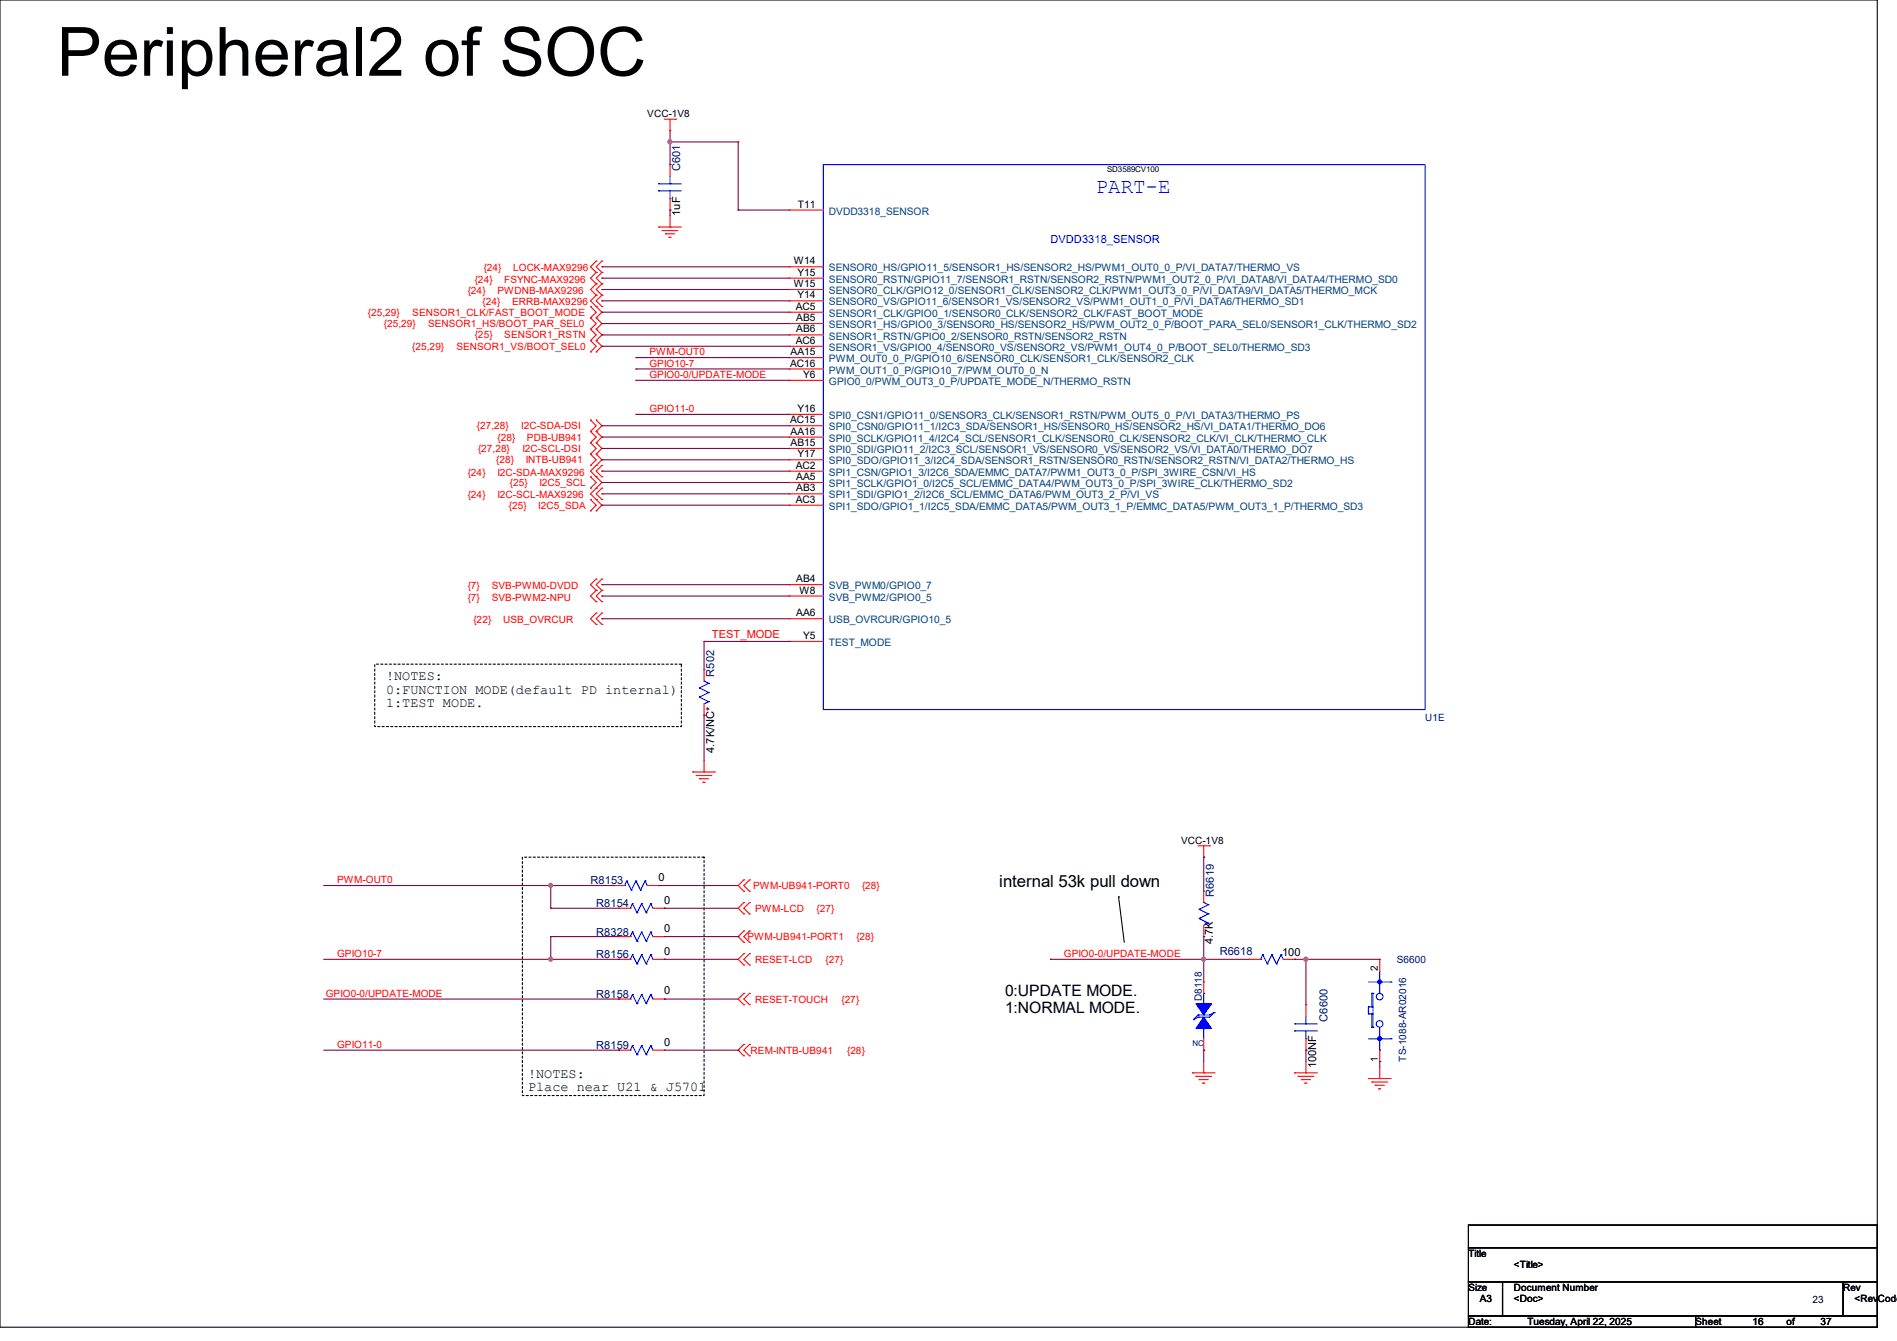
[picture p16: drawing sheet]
<svg xmlns="http://www.w3.org/2000/svg" width="297mm" height="210mm" viewBox="0 0 297 210" stroke-linecap="round" stroke-linejoin="round" font-family="sans-serif">
<defs><g id="words">
<text font-size="10.6" x="8.9" y="11.9">Peripheral2 of SOC</text>
<text font-size="3.3" fill="#00f" x="171.6" y="30.2">PART-E</text>
<text font-size="2.6" x="156.5" y="138.9">internal 53k pull down</text>
<g font-size="2.5">
<text x="157.4" y="156">0:UPDATE MODE.</text>
<text x="157.4" y="158.6">1:NORMAL MODE.</text>
</g>
<g font-size="2.1">
<text x="60.5" y="106.6">!NOTES:</text>
<text x="60.5" y="108.7">0:FUNCTION MODE(default PD internal)</text>
<text x="60.5" y="110.8">1:TEST MODE.</text>
<text x="82.7" y="168.8">!NOTES:</text>
<text x="82.7" y="170.9">Place near U21 &amp; J5701</text>
</g>
<g font-size="1.7" fill="#000080">
<text x="106.5" y="26.8" transform="rotate(-90 106.5 26.8)">C601</text>
<text x="111.8" y="106" transform="rotate(-90 111.8 106)">R502</text>
<text x="92.5" y="138.5">R8153</text>
<text x="93.3" y="142.1">R8154</text>
<text x="190.1" y="140.5" transform="rotate(-90 190.1 140.5)">R6619</text>
<text x="93.3" y="146.5">R8328</text>
<text x="191" y="149.5">R6618</text>
<text x="93.3" y="150.1">R8156</text>
<text x="93.3" y="156.3">R8158</text>
<text x="207.9" y="160" transform="rotate(-90 207.9 160)">C6600</text>
<text x="93.3" y="164.3">R8159</text>
</g>
<g font-size="1.7">
<text x="106.5" y="33.8" transform="rotate(-90 106.5 33.8)">1uF</text>
<text x="111.8" y="117.9" transform="rotate(-90 111.8 117.9)">4.7K/NC*</text>
<text x="103.1" y="138">0</text>
<text x="104" y="141.5">0</text>
<text x="104" y="149.5">0</text>
<text x="104" y="146">0</text>
<text x="189.9" y="147.9" transform="rotate(-90 189.9 147.9)">4.7K</text>
<text x="200.7" y="149.7">100</text>
<text x="104" y="155.7">0</text>
<text x="104" y="163.7">0</text>
<text x="206.1" y="167.3" transform="rotate(-90 206.1 167.3)">100NF</text>
</g>
<text font-size="1.7" fill="#00f" x="164.5" y="38.1">DVDD3318_SENSOR</text>
<text font-size="1.7" fill="#f00" x="111.5" y="99.9">TEST_MODE</text>
<g font-size="1.6">
<text x="101.3" y="18.3">VCC-1V8</text>
<text x="124.9" y="32.5">T11</text>
<text x="124.3" y="41.4">W14</text>
<text x="124.3" y="45">W15</text>
<text x="124.8" y="46.7">Y14</text>
<text x="124.8" y="43.2">Y15</text>
<text x="124.6" y="48.5">AC5</text>
<text x="124.6" y="53.8">AC6</text>
<text x="124.7" y="52.1">AB6</text>
<text x="124.7" y="50.3">AB5</text>
<text x="123.7" y="57.4">AC16</text>
<text x="123.8" y="55.6">AA15</text>
<text x="125.7" y="59.2">Y6</text>
<text x="124.8" y="64.5">Y16</text>
<text x="123.7" y="66.3">AC15</text>
<text x="123.8" y="69.9">AB15</text>
<text x="123.8" y="68.1">AA16</text>
<text x="124.8" y="71.6">Y17</text>
<text x="124.6" y="73.4">AC2</text>
<text x="124.7" y="75.2">AA5</text>
<text x="124.7" y="77">AB3</text>
<text x="124.6" y="78.7">AC3</text>
<text x="124.7" y="91.2">AB4</text>
<text x="125.2" y="93">W8</text>
<text x="124.7" y="96.5">AA6</text>
<text x="125.7" y="100.1">Y5</text>
<text x="184.9" y="132.1">VCC-1V8</text>
<text x="215.7" y="152" transform="rotate(-90 215.7 152)">2</text>
<text x="215.7" y="166.2" transform="rotate(-90 215.7 166.2)">1</text>
<text x="229.9" y="196.8">Title</text>
<text x="229.9" y="202.2">Size</text>
<text x="231.7" y="204">A3</text>
<text x="237" y="202.2">Document Number</text>
<text x="237" y="204">&lt;Doc&gt;</text>
<text x="237" y="198.6">&lt;Title&gt;</text>
<text x="288.6" y="202.2">Rev</text>
<text x="290.4" y="204">&lt;RevCode&gt;</text>
<text x="229.9" y="207.5">Date:</text>
<text x="239.1" y="207.5">Tuesday, April 22, 2025</text>
<text x="265.5" y="207.5">Sheet</text>
<text x="274.4" y="207.5">16</text>
<text x="279.7" y="207.5">of</text>
<text x="283.8" y="204.1">23</text>
<text x="285" y="207.5">37</text>
</g>
<g font-size="1.6" fill="#004080">
<text x="129.8" y="33.6">DVDD3318_SENSOR</text>
<text x="129.8" y="42.5">SENSOR0_HS/GPIO11_5/SENSOR1_HS/SENSOR2_HS/PWM1_OUT0_0_P/VI_DATA7/THERMO_VS</text>
<text x="129.8" y="47.8">SENSOR0_VS/GPIO11_6/SENSOR1_VS/SENSOR2_VS/PWM1_OUT1_0_P/VI_DATA6/THERMO_SD1</text>
<text x="129.8" y="44.3">SENSOR0_RSTN/GPIO11_7/SENSOR1_RSTN/SENSOR2_RSTN/PWM1_OUT2_0_P/VI_DATA8/VI_DATA4/THERMO_SD0</text>
<text x="129.8" y="46.1">SENSOR0_CLK/GPIO12_0/SENSOR1_CLK/SENSOR2_CLK/PWM1_OUT3_0_P/VI_DATA9/VI_DATA5/THERMO_MCK</text>
<text x="129.8" y="49.6">SENSOR1_CLK/GPIO0_1/SENSOR0_CLK/SENSOR2_CLK/FAST_BOOT_MODE</text>
<text x="129.8" y="53.2">SENSOR1_RSTN/GPIO0_2/SENSOR0_RSTN/SENSOR2_RSTN</text>
<text x="129.8" y="51.4">SENSOR1_HS/GPIO0_3/SENSOR0_HS/SENSOR2_HS/PWM_OUT2_0_P/BOOT_PARA_SEL0/SENSOR1_CLK/THERMO_SD2</text>
<text x="129.8" y="54.9">SENSOR1_VS/GPIO0_4/SENSOR0_VS/SENSOR2_VS/PWM1_OUT4_0_P/BOOT_SEL0/THERMO_SD3</text>
<text x="129.8" y="56.7">PWM_OUT0_0_P/GPIO10_6/SENSOR0_CLK/SENSOR1_CLK/SENSOR2_CLK</text>
<text x="129.8" y="58.5">PWM_OUT1_0_P/GPIO10_7/PWM_OUT0_0_N</text>
<text x="129.8" y="65.6">SPI0_CSN1/GPIO11_0/SENSOR3_CLK/SENSOR1_RSTN/PWM_OUT5_0_P/VI_DATA3/THERMO_PS</text>
<text x="129.8" y="60.3">GPIO0_0/PWM_OUT3_0_P/UPDATE_MODE_N/THERMO_RSTN</text>
<text x="129.8" y="67.4">SPI0_CSN0/GPIO11_1/I2C3_SDA/SENSOR1_HS/SENSOR0_HS/SENSOR2_HS/VI_DATA1/THERMO_DO6</text>
<text x="129.8" y="71">SPI0_SDI/GPIO11_2/I2C3_SCL/SENSOR1_VS/SENSOR0_VS/SENSOR2_VS/VI_DATA0/THERMO_DO7</text>
<text x="129.8" y="69.2">SPI0_SCLK/GPIO11_4/I2C4_SCL/SENSOR1_CLK/SENSOR0_CLK/SENSOR2_CLK/VI_CLK/THERMO_CLK</text>
<text x="129.8" y="72.7">SPI0_SDO/GPIO11_3/I2C4_SDA/SENSOR1_RSTN/SENSOR0_RSTN/SENSOR2_RSTN/VI_DATA2/THERMO_HS</text>
<text x="129.8" y="76.3">SPI1_SCLK/GPIO1_0/I2C5_SCL/EMMC_DATA4/PWM_OUT3_0_P/SPI_3WIRE_CLK/THERMO_SD2</text>
<text x="129.8" y="74.5">SPI1_CSN/GPIO1_3/I2C6_SDA/EMMC_DATA7/PWM1_OUT3_0_P/SPI_3WIRE_CSN/VI_HS</text>
<text x="129.8" y="79.8">SPI1_SDO/GPIO1_1/I2C5_SDA/EMMC_DATA5/PWM_OUT3_1_P/EMMC_DATA5/PWM_OUT3_1_P/THERMO_SD3</text>
<text x="129.8" y="78.1">SPI1_SDI/GPIO1_2/I2C6_SCL/EMMC_DATA6/PWM_OUT3_2_P/VI_VS</text>
<text x="129.8" y="94.1">SVB_PWM2/GPIO0_5</text>
<text x="129.8" y="92.3">SVB_PWM0/GPIO0_7</text>
<text x="129.8" y="97.6">USB_OVRCUR/GPIO10_5</text>
<text x="129.8" y="101.2">TEST_MODE</text>
</g>
<g font-size="1.6" fill="#f00">
<text x="73.2" y="46.1">{24}</text>
<text x="74.3" y="44.3">{24}</text>
<text x="75.6" y="47.8">{24}</text>
<text x="75.7" y="42.5">{24}</text>
<text x="77.9" y="46.1">PWDNB-MAX9296</text>
<text x="79" y="44.3">FSYNC-MAX9296</text>
<text x="80.2" y="47.8">ERRB-MAX9296</text>
<text x="80.3" y="42.5">LOCK-MAX9296</text>
<text x="57.6" y="49.4">{25,29}</text>
<text x="60.1" y="51.2">{25,29}</text>
<text x="64.6" y="49.4">SENSOR1_CLK/FAST_BOOT_MODE</text>
<text x="67" y="51.2">SENSOR1_HS/BOOT_PAR_SEL0</text>
<text x="74.3" y="53">{25}</text>
<text x="79" y="53">SENSOR1_RSTN</text>
<text x="64.6" y="54.8">{25,29}</text>
<text x="71.5" y="54.8">SENSOR1_VS/BOOT_SEL0</text>
<text x="101.7" y="55.7">PWM-OUT0</text>
<text x="101.7" y="57.4">GPIO10-7</text>
<text x="101.7" y="59.2">GPIO0-0/UPDATE-MODE</text>
<text x="101.7" y="64.6">GPIO11-0</text>
<text x="74.7" y="67.2">{27,28}</text>
<text x="74.8" y="70.8">{27,28}</text>
<text x="77.9" y="69">{28}</text>
<text x="81.6" y="67.2">I2C-SDA-DSI</text>
<text x="81.8" y="70.8">I2C-SCL-DSI</text>
<text x="82.5" y="69">PDB-UB941</text>
<text x="73.2" y="74.5">{24}</text>
<text x="77.7" y="72.6">{28}</text>
<text x="77.9" y="74.5">I2C-SDA-MAX9296</text>
<text x="79.8" y="76.1">{25}</text>
<text x="82.3" y="72.6">INTB-UB941</text>
<text x="84.5" y="76.1">I2C5_SCL</text>
<text x="73.2" y="78.1">{24}</text>
<text x="77.9" y="78.1">I2C-SCL-MAX9296</text>
<text x="79.7" y="79.7">{25}</text>
<text x="84.3" y="79.7">I2C5_SDA</text>
<text x="73.2" y="94.1">{7}</text>
<text x="73.2" y="92.3">{7}</text>
<text x="77" y="94.1">SVB-PWM2-NPU</text>
<text x="77" y="92.3">SVB-PWM0-DVDD</text>
<text x="74.1" y="97.6">{22}</text>
<text x="78.8" y="97.6">USB_OVRCUR</text>
<text x="52.8" y="138.3">PWM-OUT0</text>
<text x="117.9" y="139.2">PWM-UB941-PORT0</text>
<text x="118.2" y="142.8">PWM-LCD</text>
<text x="127.9" y="142.8">{27}</text>
<text x="135" y="139.2">{28}</text>
<text x="52.8" y="149.9">GPIO10-7</text>
<text x="117" y="147.2">PWM-UB941-PORT1</text>
<text x="134.1" y="147.2">{28}</text>
<text x="166.6" y="149.9">GPIO0-0/UPDATE-MODE</text>
<text x="118.2" y="150.8">RESET-LCD</text>
<text x="129.2" y="150.8">{27}</text>
<text x="51" y="156.1">GPIO0-0/UPDATE-MODE</text>
<text x="118.2" y="157">RESET-TOUCH</text>
<text x="131.7" y="157">{27}</text>
<text x="52.8" y="164.1">GPIO11-0</text>
<text x="117.5" y="165">REM-INTB-UB941</text>
<text x="132.6" y="165">{28}</text>
</g>
<g font-size="1.6" fill="#000080">
<text x="223.1" y="112.9">U1E</text>
<text x="218.7" y="150.8">S6600</text>
<text x="188.2" y="156.8" transform="rotate(-90 188.2 156.8)">D8118</text>
<text x="220.2" y="166.2" transform="rotate(-90 220.2 166.2)">TS-1088-AR02016</text>
</g>
<text font-size="1.3" x="173.4" y="26.9">SD3589CV100</text>
<text font-size="1.3" fill="#000080" x="186.7" y="163.8">NC</text>
</g></defs>
<path d="M0 0h293.9v207.9h-293.9zM175.1 140.5h.1M175.1 140.5l.9 7.1M229.9 191.9h64v3.5h-64zM229.9 195.4h64v5.3h-64zM229.9 200.7h5.3v5.4h-5.3zM229.9 206.1h35.6v1.8h-35.6zM235.2 200.7h53.4v5.4h-53.4zM265.5 206.1h28.4v1.8h-28.4zM288.6 200.7h5.3v5.4h-5.3z" fill="none" stroke="#000" stroke-width=".17"/>
<path d="M58.7 104h48v9.8h-48zM81.8 134.2h28.4v37.4h-28.4z" fill="none" stroke="#000" stroke-width=".17" stroke-dasharray=".3 .3"/>
<g fill="none" stroke="#f00" stroke-width=".17">
<path d="M104 18.7h1.8M104.9 18.7v1.7M105.8 18.7h.1M103.1 35.6h.1M103.1 35.6h3.6M103.7 36.1h2.4M103.7 36.1h.1M104.2 36.6h.1M104.2 36.6h1.4M104.7 37.2h.4M104.7 37.2h.1M104.9 35.6h.1"/>
<path d="M104.9 20.4h.1M104.9 25.8h.1M104.9 32.9h.1M104.9 25.8v1.8M104.9 31.1v1.8M104.9 33.8v1.8M123.6 32.9h.1M123.6 32.9h5.3M92.5 49.8l.8 .9-.8 .9M92.5 48l.8 .9-.8 .9M92.5 53.3l.8 .9-.8 .9M92.5 51.6l.8 .9-.8 .8"/>
<path d="M92.5 51.6h.1M92.5 49.8h.1M92.5 48h.1M92.5 55.1h.1M92.5 53.3h.1M93.3 44.4h.1M93.3 46.2h.1M93.3 42.7h.1M93.3 40.9h.1M93.3 48h.1M93.3 49.8h.1M93.3 51.6h.1"/>
<path d="M93.3 53.3h.1M93.3 55.1h.1M93.3 49.8l.9 .9-.9 .9M93.3 48l.9 .9-.9 .9M93.3 53.3l.9 .9-.9 .9M93.3 51.6l.9 .9-.9 .8M93.3 44.5l-.8 .8 .8 .9M93.3 42.7l-.8 .9 .8 .8M93.3 40.9l-.8 .9 .8 .9M93.3 46.2l-.8 .9 .8 .9M94.2 44.5l-.9 .8 .9 .9M94.2 42.7l-.9 .9 .9 .8"/>
<path d="M94.2 40.9l-.9 .9 .9 .9M94.2 46.2l-.9 .9 .9 .9M94.2 44.4h.1M94.2 46.2h.1M94.2 42.7h.1M94.2 40.9h.1M94.2 48h.1M123.6 41.8h.1M123.6 47.1h.1M123.6 43.6h.1M123.6 45.3h.1M123.6 48.9h.1"/>
<path d="M123.6 52.5h.1M123.6 50.7h.1M123.6 54.2h.1M123.6 56h.1M123.6 57.8h.1M123.6 59.6h.1M123.6 41.8h5.3M123.6 47.1h5.3M123.6 43.6h5.3M123.6 45.3h5.3M123.6 48.9h5.3M123.6 52.5h5.3"/>
<path d="M123.6 50.7h5.3M123.6 54.2h5.3M123.6 56h5.3M123.6 57.8h5.3M123.6 59.6h5.3M92.5 78.2l.8 .9-.8 .9M92.5 74.7l.8 .9-.8 .9M92.5 65.8l.8 .9-.8 .9M92.5 71.1l.8 .9-.8 .9M92.5 67.6l.8 .9-.8 .8M92.5 69.3l.8 .9-.8 .9M92.5 78.2h.1"/>
<path d="M92.5 76.5h.1M92.5 74.7h.1M92.5 67.6h.1M92.5 65.8h.1M92.5 72.9h.1M92.5 71.1h.1M92.5 69.3h.1M93.3 76.5h.1M93.3 78.2h.1M93.3 72.9h.1M93.3 74.7h.1M93.3 65.8h.1"/>
<path d="M93.3 67.6h.1M93.3 71.1h.1M93.3 69.3h.1M93.3 71.1l.9 .9-1.7 1.8 1.7 1.8-1.7 1.7 1.7 1.8-.9 .9M93.3 65.8l.9 .9-.9 .9M93.3 67.6l.9 .9-.9 .8M93.3 69.3l.9 .9-.9 .9M94.2 76.5l-.9 .8 .9 .9M94.2 72.9l-.9 .9 .9 .9M94.2 76.5h.1M94.2 78.2h.1M94.2 72.9h.1"/>
<path d="M94.2 74.7h.1M123.6 64.9h.1M123.6 66.7h.1M123.6 70.2h.1M123.6 72h.1M123.6 68.5h.1M123.6 75.6h.1M123.6 79.1h.1M123.6 77.3h.1M123.6 73.8h.1M123.6 64.9h5.3M123.6 66.7h5.3"/>
<path d="M123.6 70.2h5.3M123.6 72h5.3M123.6 68.5h5.3M123.6 75.6h5.3M123.6 79.1h5.3M123.6 77.3h5.3M123.6 73.8h5.3M92.5 80h.1M93.3 80h.1M93.3 92.5h.1M93.3 94.2h.1M93.3 90.7h.1"/>
<path d="M93.3 96h.1M93.3 97.8h.1M93.3 92.5l-.8 .8 .8 .9M93.3 90.7l-.8 .9 .8 .9M93.3 96l-.8 .9 .8 .9M94.2 92.5l-.9 .8 .9 .9M94.2 90.7l-.9 .9 .9 .9M94.2 96l-.9 .9 .9 .9M94.2 92.5h.1M94.2 94.2h.1M94.2 90.7h.1M94.2 96h.1"/>
<path d="M94.2 97.8h.1M123.6 93.3h.1M123.6 96.9h.1M123.6 91.6h.1M123.6 93.3h5.3M123.6 96.9h5.3M123.6 91.6h5.3M110.2 104.9h.1M110.2 112h.1M110.2 104.9v1.8M110.2 110.2v1.8M110.2 119.1v1.8"/>
<path d="M123.6 100.5h.1M123.6 100.5h5.3M96 138.7h.1M96 138.7h1.8M101.3 138.7h1.8M103.1 138.7h.1M108.5 120.9h3.5M108.5 120.9h.1M109 121.5h2.5M109 121.5h.1M109.5 122h1.5M109.5 122h.1"/>
<path d="M110.1 122.5h.3M110.1 122.5h.1M110.2 120.9h.1M116.5 137.8l-.9 .9 .9 .9M116.5 137.8h.1M116.5 139.6h.1M117.3 139.6h.1M117.3 137.8h.1M117.3 137.8l-.8 .9 .8 .9M187.6 132.5h1.8M188.5 134.2h.1M188.5 139.6h.1"/>
<path d="M188.5 132.5v1.7M188.5 139.6v1.8M189.4 132.5h.1M96.9 142.2h.1M96.9 156.5h.1M96.9 150.2h.1M96.9 146.7h.1M96.9 142.2h1.8M96.9 156.5h1.8M96.9 150.2h1.8M96.9 146.7h1.8M102.2 142.2h1.8"/>
<path d="M102.2 156.5h1.8M102.2 150.2h1.8M102.2 146.7h1.8M104 142.2h.1M104 156.5h.1M104 150.2h.1M104 146.7h.1M116.5 155.6l-.9 .9 .9 .9M116.5 149.4l-.9 .8 .9 .9M116.5 141.4l-.9 .8 .9 .9M116.5 145.8l-.9 .9 .9 .9M116.5 155.6h.1"/>
<path d="M116.5 157.4h.1M116.5 149.4h.1M116.5 151.1h.1M116.5 141.4h.1M116.5 143.1h.1M116.5 145.8h.1M116.5 147.6h.1M117.3 157.4h.1M117.3 155.6h.1M117.3 151.1h.1M117.3 149.4h.1M117.3 143.1h.1"/>
<path d="M117.3 141.4h.1M117.3 147.6h.1M117.3 145.8h.1M117.3 155.6l-.8 .9 .8 .9M117.3 149.4l-.8 .8 .8 .9M117.3 141.4l-.8 .8 .8 .9M117.3 145.8l-.8 .9 .8 .9M188.5 146.7h.1M188.5 153.8h.1M188.5 144.9v1.8M188.5 153.8v1.8M195.6 150.2h1.8"/>
<path d="M195.6 150.2h.1M200.9 150.2h1.8M202.7 150.2h.1M204.5 157.4h.1M204.5 157.4v1.7M216 150.2h.1M216 150.2v1.8M96.9 164.5h.1M96.9 164.5h1.8M102.2 164.5h1.8M104 164.5h.1M116.5 163.6l-.9 .9 .9 .9"/>
<path d="M116.5 163.6h.1M116.5 165.4h.1M117.3 165.4h.1M117.3 163.6h.1M117.3 163.6l-.8 .9 .8 .9M186.7 168h.1M186.7 168h3.5M187.2 168.6h.1M187.2 168.6h2.5M187.7 169.1h.1M187.7 169.1h1.5M188.3 169.6h.1"/>
<path d="M188.3 169.6h.3M188.5 168h.1M188.5 164.5h.1M188.5 162.7v1.8M188.5 166.2v1.8M202.7 168h.1M202.7 168h3.5M203.2 168.6h.1M203.2 168.6h2.5M203.8 169.1h.1M203.8 169.1h1.4M204.3 169.6h.1"/>
<path d="M204.3 169.6h.3M204.5 168h.1M204.5 164.5h.1M204.5 162.7v1.8M204.5 166.2v1.8M214.2 168.9h.1M214.2 168.9h3.6M214.8 169.5h2.5M214.8 169.5h.1M215.3 170h.1M215.3 170h1.4M215.9 170.5h.3"/>
<path d="M215.9 170.5h.1M216 168.9h.1M216 166.2h.1M216 164.5v1.7M216 167.1v1.8"/>
</g>
<g fill="none" stroke="#00f" stroke-width=".17">
<path d="M103.1 28.8h.1M103.1 29.9h.1M103.1 28.8h3.6M103.1 29.9h3.6M104.9 28.8h.1M104.9 31.1h.1M104.9 27.6v1.2M104.9 29.9v1.2M128.9 25.8h94.2v85.3h-94.2zM109.5 109.2l1.5 .7M109.5 107.7l1.5 .8M109.5 109.2h.1"/>
<path d="M109.5 107.7h.1M110.2 106.7l.8 .3M110.2 106.7h.1M111 109.9h.1M111 107h.1M111 108.5h.1M111 107l-1.5 .7M111 108.5l-1.5 .7M111 109.9l-.8 .3M97.8 138.7h.1M98.1 138h.1M98.1 138l-.3 .7"/>
<path d="M98.1 138l.7 1.4M98.8 139.4h.1M99.6 138h.1M99.6 138l-.8 1.4M99.6 138l.7 1.4M100.3 139.4h.1M101 138l.3 .7M101 138h.1M101 138l-.7 1.4M98.7 142.2h.1M98.7 156.5h.1M98.7 150.2h.1"/>
<path d="M98.7 146.7h.1M99 141.5h.1M99 155.7h.1M99 149.5h.1M99 146h.1M99 141.5l-.3 .7M99 155.7l-.3 .8M99 149.5l-.3 .7M99 146l-.3 .7M99 141.5l.7 1.5M99 155.7l.7 1.5M99 149.5l.7 1.5"/>
<path d="M99 146l.7 1.4M99.7 143h.1M99.7 157.2h.1M99.7 151h.1M99.7 147.4h.1M100.5 141.5l.7 1.5M100.5 155.7l.7 1.5M100.5 149.5l.7 1.5M100.5 146l.7 1.4M100.5 141.5h.1M100.5 155.7h.1M100.5 149.5h.1"/>
<path d="M100.5 146h.1M100.5 141.5l-.8 1.5M100.5 155.7l-.8 1.5M100.5 149.5l-.8 1.5M100.5 146l-.8 1.4M101.2 143h.1M101.2 157.2h.1M101.2 151h.1M101.2 147.4h.1M101.9 141.5l.3 .7M101.9 155.7l.3 .8M101.9 149.5l.3 .7"/>
<path d="M101.9 146l.3 .7M101.9 141.5h.1M101.9 155.7h.1M101.9 149.5h.1M101.9 146h.1M101.9 141.5l-.7 1.5M101.9 155.7l-.7 1.5M101.9 149.5l-.7 1.5M101.9 146l-.7 1.4M186.9 159.7h.1M187.6 159h.1M187.6 159.3h.1"/>
<path d="M187.6 159l-.7 .7M187.6 159.3l-.7 .4M187.7 143.8h.1M187.7 142.4h.1M187.7 143.8l1.5 .8M187.7 142.4l1.5 .7M188.5 141.4l.7 .3M188.5 141.4h.1M188.5 155.6h.1M188.5 155.6v1.8M189.2 141.7l-1.5 .7M189.2 143.1l-1.5 .7"/>
<path d="M189.2 144.6h.1M189.2 141.7h.1M189.2 143.1h.1M189.2 144.6l-.7 .3M190.1 158.6l-.7 .4h-1.8M190.1 158.6l-.7 .7h-1.8M190.1 158.6h.1M197.4 150.2h.1M197.7 149.5l.7 1.5M197.7 149.5h.1M197.7 149.5l-.3 .7M198.4 151h.1"/>
<path d="M199.1 149.5h.1M199.1 149.5l-.7 1.5M199.1 149.5l.8 1.5M199.9 151h.1M200.6 149.5h.1M200.6 149.5l-.7 1.5M200.6 149.5l.3 .7M204.5 159.1v1.3M214.2 157.7h.6M214.2 157.7h.1M214.2 158.8h.1M214.2 157.7v1.1"/>
<path d="M214.2 158.8h.6M214.2 153.8h3.6M214.8 155.6h.2M214.8 155.6h.1M214.8 157.7h.1M214.8 158.8h.1M214.8 155.6v2.1M214.8 158.8v2.1M215 155.6h.1M215 155.6v5.3M216 153.8h.1M216 152v3.6"/>
<path d="M217.8 153.8h.1M98.7 164.5h.1M99 163.7h.1M99 163.7l-.3 .8M99 163.7l.7 1.5M99.7 165.2h.1M100.5 163.7l.7 1.5M100.5 163.7h.1M100.5 163.7l-.8 1.5M101.2 165.2h.1M101.9 163.7l.3 .8M101.9 163.7h.1"/>
<path d="M101.9 163.7l-.7 1.5M188.5 160.9h.1M188.5 160.9v1.8M202.7 160.4h.1M202.7 161.5h.1M202.7 160.4h3.5M202.7 161.5h3.5M204.5 160.4h.1M204.5 162.7h.1M204.5 161.5v1.2M214.2 162.7h3.6M214.8 160.9h.1"/>
<path d="M214.8 160.9h.2M215 160.9h.1M216 162.7h.1M216 164.5h.1M216 160.9v3.6M217.8 162.7h.1"/>
<circle cx="216" cy="156.1" r=".52"/>
<circle cx="216" cy="160.4" r=".52"/>
</g>
<g fill="#00f" stroke="#00f" stroke-width=".17">
<path d="M188.5 159.3l1.2 1.8h-2.5z" fill-rule="evenodd"/>
<path d="M187.2 157.2h2.5l-1.2 1.8z" fill-rule="evenodd"/>
<circle cx="216" cy="153.8" r=".32"/>
<circle cx="216" cy="162.7" r=".32"/>
</g>
<g fill="none" stroke="#800040" stroke-width=".17">
<path d="M104.9 22.2h10.7M104.9 22.2h.1M104.9 32.9h.1M104.9 25.8h.1M104.9 20.4v5.4M104.9 32.9v.9M115.6 32.9h.1M115.6 22.2h.1M115.6 22.2v10.7M115.6 32.9h8M94.2 48.9h.1M94.2 50.7h.1"/>
<path d="M94.2 52.5h.1M94.2 54.2h.1M94.2 47.1h.1M94.2 45.3h.1M94.2 43.6h.1M94.2 41.8h.1M94.2 48.9h29.4M94.2 50.7h29.4M94.2 52.5h29.4M94.2 54.2h29.4M94.2 47.1h29.4M94.2 45.3h29.4"/>
<path d="M94.2 43.6h29.4M94.2 41.8h29.4M99.6 56h.1M99.6 57.8h.1M99.6 59.6h.1M99.6 56h24M99.6 57.8h24M99.6 59.6h24M94.2 73.8h.1M94.2 75.6h.1M94.2 77.3h.1M94.2 79.1h.1"/>
<path d="M94.2 66.7h.1M94.2 72h.1M94.2 68.5h.1M94.2 70.2h.1M94.2 73.8h29.4M94.2 75.6h29.4M94.2 77.3h29.4M94.2 79.1h29.4M94.2 66.7h29.4M94.2 72h29.4M94.2 68.5h29.4M94.2 70.2h29.4"/>
<path d="M99.6 64.9h.1M99.6 64.9h24M94.2 91.6h.1M94.2 93.3h.1M94.2 96.9h.1M94.2 91.6h29.4M94.2 93.3h29.4M94.2 96.9h29.4M110.2 112h.1M110.2 100.5h.1M110.2 100.5v4.4M110.2 112v7.1"/>
<path d="M110.2 100.5h13.4M123.6 100.5h.1M50.7 138.7h45.3M86.2 138.7h.1M86.2 138.7v3.5M96 138.7h.1M103.1 138.7h12.5M103.1 138.7h.1M188.5 134.2h.1M188.5 134.2v5.4M50.7 150.2h46.2M50.7 156.5h46.2"/>
<path d="M86.2 142.2h10.7M86.2 146.7h10.7M86.2 150.2h.1M86.2 142.2h.1M86.2 146.7h.1M86.2 146.7v3.5M96.9 156.5h.1M96.9 150.2h.1M104 150.2h11.6M104 142.2h11.6M104 156.5h11.6M104 142.2h.1"/>
<path d="M104 150.2h.1M104 156.5h.1M104 146.7h11.6M115.6 146.7h.1M164.5 150.2h.1M164.5 150.2h31.1M188.5 146.7h.1M188.5 150.2h.1M188.5 146.7v7.1M202.7 150.2h13.3M202.7 150.2h.1M204.5 150.2h.1"/>
<path d="M204.5 150.2v7.2M50.7 164.5h46.2M96.9 164.5h.1M104 164.5h11.6M115.6 164.5h.1M188.5 164.5h.1M188.5 164.5v1.7M204.5 164.5h.1M204.5 164.5v1.7M216 166.2h.1M216 166.2v.9"/>
</g>
<g fill="#f0f" stroke="#f0f" stroke-width=".17">
<circle cx="86.2" cy="138.7" r=".32"/>
<circle cx="86.2" cy="150.2" r=".32"/>
<circle cx="204.5" cy="150.2" r=".32"/>
<circle cx="188.4" cy="150.2" r=".32"/>
<circle cx="104.9" cy="22.2" r=".32"/>
</g>
<use href="#words"/>
</svg>
